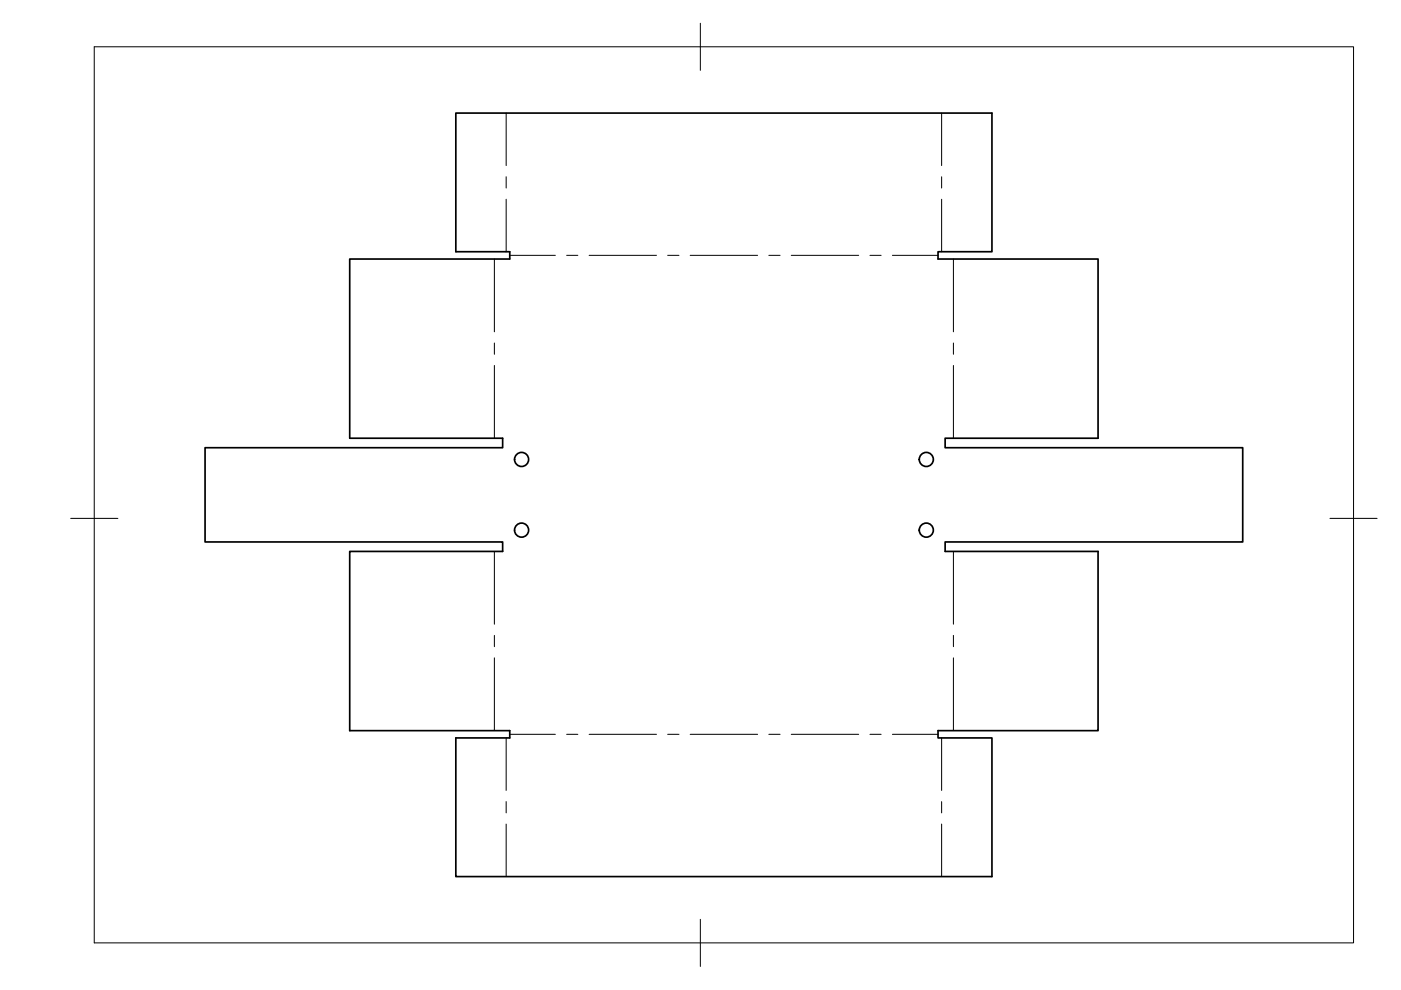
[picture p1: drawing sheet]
<svg xmlns="http://www.w3.org/2000/svg" width="297mm" height="210mm" viewBox="0 0 297 210" stroke-linecap="round" stroke-linejoin="round" font-family="sans-serif">
<!-- layer: Visible -->
<g fill="none" stroke="#000" stroke-width=".36">
<path d="M96.6 24h113.7v29.4h-11.4v1.5h33.9v38h-32.4v2h63.1v20h-63.1v2h32.4v38h-33.9v1.6h11.4v29.4h-113.7v-29.4h11.5v-1.6h-34v-38h32.5v-2h-63.1v-20h63.1v-2h-32.5v-38h34v-1.5h-11.5z"/>
<circle cx="110.6" cy="97.4" r="1.49"/>
<circle cx="196.4" cy="97.4" r="1.49"/>
<circle cx="110.6" cy="112.4" r="1.49"/>
<circle cx="196.4" cy="112.4" r="1.49"/>
</g>
<!-- layer: Bend Center -->
<g fill="none" stroke="#000" stroke-width=".21">
<path d="M107.3 24v11.1M107.3 37.5v2.4M199.6 24v11.1M199.6 37.5v2.4M104.8 54.9v15.5M107.3 42.2v11.2M108.1 54.1h9.7M120.1 54.1h2.4M124.9 54.1h14.3M141.6 54.1h2.4M146.3 54.1h14.3M163 54.1h2.4"/>
<path d="M167.8 54.1h14.3M184.4 54.1h2.4M189.2 54.1h9.7M199.6 42.2v11.2M202.1 54.9v15.5M104.8 72.7v2.4M104.8 77.5v15.4M202.1 72.7v2.4M202.1 77.5v15.4M104.8 116.9v15.4M202.1 116.9v15.4M104.8 134.7v2.4"/>
<path d="M104.8 139.5v15.4M202.1 134.7v2.4M202.1 139.5v15.4M107.3 156.5v11.1M108.1 155.7h9.7M120.1 155.7h2.4M124.9 155.7h14.3M141.6 155.7h2.4M146.3 155.7h14.3M163 155.7h2.4M167.8 155.7h14.3M184.4 155.7h2.4"/>
<path d="M189.2 155.7h9.7M199.6 156.5v11.1M107.3 170v2.4M107.3 174.7v11.2M199.6 170v2.4M199.6 174.7v11.2"/>
</g>
<!-- layer: BORDER -->
<path d="M20 9.9h267v190h-267zM148.5 4.9v10M15 109.9h10M282 109.9h10M148.5 194.9v10" fill="none" stroke="#000" stroke-width=".21"/>
</svg>
